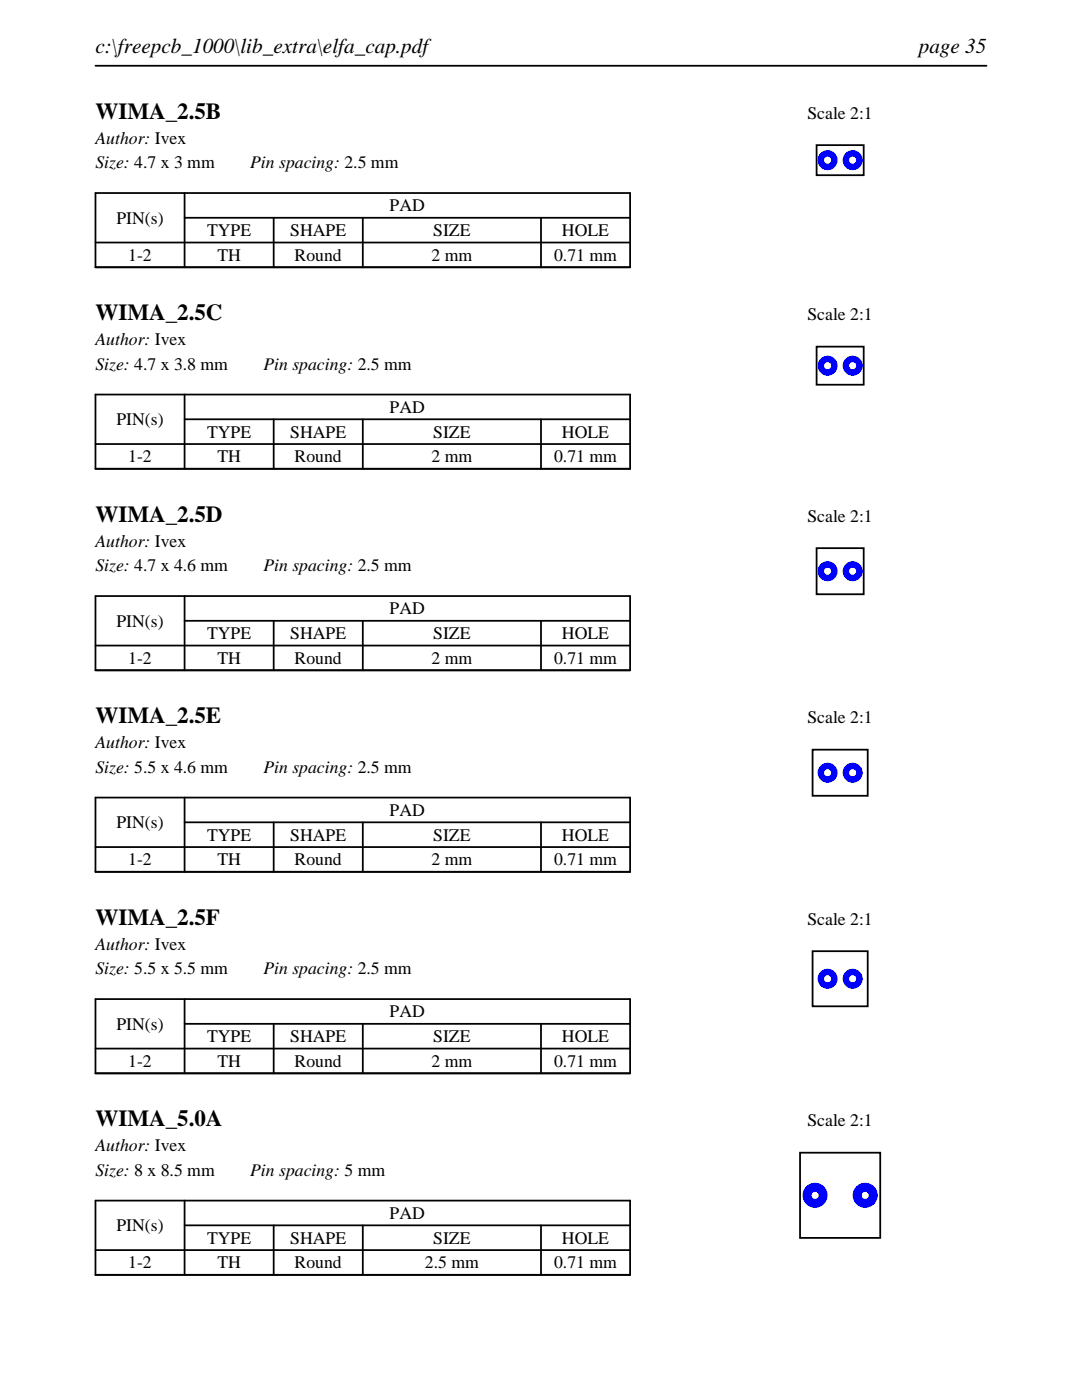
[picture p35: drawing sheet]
<svg xmlns="http://www.w3.org/2000/svg" width="216mm" height="279mm" viewBox="0 0 216 279" stroke-linecap="round" stroke-linejoin="round" font-family="sans-serif">
<defs><g id="words">
<g font-size="4.6">
<text x="19" y="23.7">WIMA_2.5B</text>
<text x="19" y="63.9">WIMA_2.5C</text>
<text x="19" y="104.1">WIMA_2.5D</text>
<text x="19" y="144.4">WIMA_2.5E</text>
<text x="19" y="184.6">WIMA_2.5F</text>
<text x="19" y="224.8">WIMA_5.0A</text>
</g>
<g font-size="4.2">
<text x="19" y="10.6">c:\freepcb_1000\lib_extra\elfa_cap.pdf</text>
<text x="183.3" y="10.6">page 35</text>
</g>
<g font-size="3.5">
<text x="161.1" y="23.7">Scale 2:1</text>
<text x="19" y="28.6">Author: Ivex</text>
<text x="19" y="33.6">Size: 4.7 x 3 mm</text>
<text x="49.9" y="33.6">Pin spacing: 2.5 mm</text>
<text x="23.2" y="44.6">PIN(s)</text>
<text x="41.3" y="47.1">TYPE</text>
<text x="57.9" y="47.1">SHAPE</text>
<text x="77.8" y="42.2">PAD</text>
<text x="86.4" y="47.1">SIZE</text>
<text x="112.1" y="47.1">HOLE</text>
<text x="25.6" y="52.1">1-2</text>
<text x="43.4" y="52.1">TH</text>
<text x="58.8" y="52.1">Round</text>
<text x="86.1" y="52.1">2 mm</text>
<text x="110.6" y="52.1">0.71 mm</text>
<text x="161.1" y="63.9">Scale 2:1</text>
<text x="19" y="68.9">Author: Ivex</text>
<text x="19" y="73.8">Size: 4.7 x 3.8 mm</text>
<text x="52.6" y="73.8">Pin spacing: 2.5 mm</text>
<text x="77.8" y="82.4">PAD</text>
<text x="23.2" y="84.8">PIN(s)</text>
<text x="41.3" y="87.3">TYPE</text>
<text x="57.9" y="87.3">SHAPE</text>
<text x="86.4" y="87.3">SIZE</text>
<text x="112.1" y="87.3">HOLE</text>
<text x="25.6" y="92.3">1-2</text>
<text x="43.4" y="92.3">TH</text>
<text x="58.8" y="92.3">Round</text>
<text x="86.1" y="92.3">2 mm</text>
<text x="110.6" y="92.3">0.71 mm</text>
<text x="161.1" y="104.1">Scale 2:1</text>
<text x="19" y="109.1">Author: Ivex</text>
<text x="19" y="114">Size: 4.7 x 4.6 mm</text>
<text x="52.6" y="114">Pin spacing: 2.5 mm</text>
<text x="23.2" y="125.1">PIN(s)</text>
<text x="77.8" y="122.6">PAD</text>
<text x="41.3" y="127.6">TYPE</text>
<text x="57.9" y="127.6">SHAPE</text>
<text x="86.4" y="127.6">SIZE</text>
<text x="112.1" y="127.6">HOLE</text>
<text x="25.6" y="132.5">1-2</text>
<text x="43.4" y="132.5">TH</text>
<text x="58.8" y="132.5">Round</text>
<text x="86.1" y="132.5">2 mm</text>
<text x="110.6" y="132.5">0.71 mm</text>
<text x="19" y="149.3">Author: Ivex</text>
<text x="161.1" y="144.4">Scale 2:1</text>
<text x="19" y="154.2">Size: 5.5 x 4.6 mm</text>
<text x="52.6" y="154.2">Pin spacing: 2.5 mm</text>
<text x="23.2" y="165.3">PIN(s)</text>
<text x="41.3" y="167.8">TYPE</text>
<text x="57.9" y="167.8">SHAPE</text>
<text x="77.8" y="162.8">PAD</text>
<text x="86.4" y="167.8">SIZE</text>
<text x="112.1" y="167.8">HOLE</text>
<text x="25.6" y="172.7">1-2</text>
<text x="43.4" y="172.7">TH</text>
<text x="58.8" y="172.7">Round</text>
<text x="86.1" y="172.7">2 mm</text>
<text x="110.6" y="172.7">0.71 mm</text>
<text x="161.1" y="184.6">Scale 2:1</text>
<text x="19" y="189.5">Author: Ivex</text>
<text x="19" y="194.5">Size: 5.5 x 5.5 mm</text>
<text x="52.6" y="194.5">Pin spacing: 2.5 mm</text>
<text x="77.8" y="203.1">PAD</text>
<text x="23.2" y="205.5">PIN(s)</text>
<text x="41.3" y="208">TYPE</text>
<text x="57.9" y="208">SHAPE</text>
<text x="86.4" y="208">SIZE</text>
<text x="112.1" y="208">HOLE</text>
<text x="25.6" y="212.9">1-2</text>
<text x="43.4" y="212.9">TH</text>
<text x="58.8" y="212.9">Round</text>
<text x="86.1" y="212.9">2 mm</text>
<text x="110.6" y="212.9">0.71 mm</text>
<text x="161.1" y="224.8">Scale 2:1</text>
<text x="19" y="229.7">Author: Ivex</text>
<text x="19" y="234.7">Size: 8 x 8.5 mm</text>
<text x="49.9" y="234.7">Pin spacing: 5 mm</text>
<text x="23.2" y="245.7">PIN(s)</text>
<text x="77.8" y="243.3">PAD</text>
<text x="41.3" y="248.2">TYPE</text>
<text x="57.9" y="248.2">SHAPE</text>
<text x="86.4" y="248.2">SIZE</text>
<text x="112.1" y="248.2">HOLE</text>
<text x="25.6" y="253.2">1-2</text>
<text x="43.4" y="253.2">TH</text>
<text x="58.8" y="253.2">Round</text>
<text x="84.8" y="253.2">2.5 mm</text>
<text x="110.6" y="253.2">0.71 mm</text>
</g>
</g></defs>
<path d="M19 13.1h177.8M19 38.5h106.7v14.8h-106.7zM36.8 38.5v14.8M19 48.4h106.7M36.8 43.5h88.9M54.6 43.5v9.8M72.4 43.5v9.8M107.9 43.5v9.8" fill="none" stroke="#000" stroke-width=".35"/>
<path d="M162.9 29h9.4v6h-9.4z" fill="none" stroke="#000" stroke-width=".36"/>
<g fill="#00f">
<path d="M163.1 32a2 2 0 0 0 4 0 2 2 0 0 0-4 0zM164.4 32a.75 .75 0 0 1 1.5 0 .75 .75 0 0 1-1.5 0z"/>
<path d="M168.1 32a2 2 0 0 0 4 0 2 2 0 0 0-4 0zM169.4 32a.75 .75 0 0 1 1.5 0 .75 .75 0 0 1-1.5 0z"/>
</g>
<path d="M19 78.7h106.7v14.9h-106.7zM36.8 78.7v14.9M19 88.6h106.7M36.8 83.7h88.9M54.6 83.7v9.9M72.4 83.7v9.9M107.9 83.7v9.9" fill="none" stroke="#000" stroke-width=".35"/>
<path d="M162.9 69.2h9.4v7.6h-9.4z" fill="none" stroke="#000" stroke-width=".36"/>
<g fill="#00f">
<path d="M163.1 73a2 2 0 0 0 4 0 2 2 0 0 0-4 0zM164.4 73a.75 .75 0 0 1 1.5 0 .75 .75 0 0 1-1.5 0z"/>
<path d="M168.1 73a2 2 0 0 0 4 0 2 2 0 0 0-4 0zM169.4 73a.75 .75 0 0 1 1.5 0 .75 .75 0 0 1-1.5 0z"/>
</g>
<path d="M19 119h106.7v14.8h-106.7zM36.8 119v14.8M19 128.8h106.7M36.8 123.9h88.9M54.6 123.9v9.9M72.4 123.9v9.9M107.9 123.9v9.9" fill="none" stroke="#000" stroke-width=".35"/>
<path d="M162.9 109.4h9.4v9.2h-9.4z" fill="none" stroke="#000" stroke-width=".36"/>
<g fill="#00f">
<path d="M163.1 114a2 2 0 0 0 4 0 2 2 0 0 0-4 0zM164.4 114a.75 .75 0 0 1 1.5 0 .75 .75 0 0 1-1.5 0z"/>
<path d="M168.1 114a2 2 0 0 0 4 0 2 2 0 0 0-4 0zM169.4 114a.75 .75 0 0 1 1.5 0 .75 .75 0 0 1-1.5 0z"/>
</g>
<path d="M19 159.2h106.7v14.8h-106.7zM36.8 159.2v14.8M19 169.1h106.7M36.8 164.1h88.9M54.6 164.1v9.9M72.4 164.1v9.9M107.9 164.1v9.9" fill="none" stroke="#000" stroke-width=".35"/>
<path d="M162.1 149.6h11v9.2h-11z" fill="none" stroke="#000" stroke-width=".36"/>
<g fill="#00f">
<path d="M163.1 154.2a2 2 0 0 0 4 0 2 2 0 0 0-4 0zM164.4 154.2a.75 .75 0 0 1 1.5 0 .75 .75 0 0 1-1.5 0z"/>
<path d="M168.1 154.2a2 2 0 0 0 4 0 2 2 0 0 0-4 0zM169.4 154.2a.75 .75 0 0 1 1.5 0 .75 .75 0 0 1-1.5 0z"/>
</g>
<path d="M19 199.4h106.7v14.8h-106.7zM36.8 199.4v14.8M19 209.3h106.7M36.8 204.3h88.9M54.6 204.3v9.9M72.4 204.3v9.9M107.9 204.3v9.9" fill="none" stroke="#000" stroke-width=".35"/>
<path d="M162.1 189.8h11v11h-11z" fill="none" stroke="#000" stroke-width=".36"/>
<g fill="#00f">
<path d="M163.1 195.3a2 2 0 0 0 4 0 2 2 0 0 0-4 0zM164.4 195.3a.75 .75 0 0 1 1.5 0 .75 .75 0 0 1-1.5 0z"/>
<path d="M168.1 195.3a2 2 0 0 0 4 0 2 2 0 0 0-4 0zM169.4 195.3a.75 .75 0 0 1 1.5 0 .75 .75 0 0 1-1.5 0z"/>
</g>
<path d="M19 239.6h106.7v14.8h-106.7zM36.8 239.6v14.8M19 249.5h106.7M36.8 244.5h88.9M54.6 244.5v9.9M72.4 244.5v9.9M107.9 244.5v9.9" fill="none" stroke="#000" stroke-width=".35"/>
<path d="M159.6 230h16v17h-16z" fill="none" stroke="#000" stroke-width=".36"/>
<g fill="#00f">
<path d="M160.1 238.5a2.5 2.5 0 0 0 5 0 2.5 2.5 0 0 0-5 0zM161.9 238.5a.75 .75 0 0 1 1.5 0 .75 .75 0 0 1-1.5 0z"/>
<path d="M170.1 238.5a2.5 2.5 0 0 0 5 0 2.5 2.5 0 0 0-5 0zM171.9 238.5a.75 .75 0 0 1 1.5 0 .75 .75 0 0 1-1.5 0z"/>
</g>
<use href="#words"/>
</svg>
